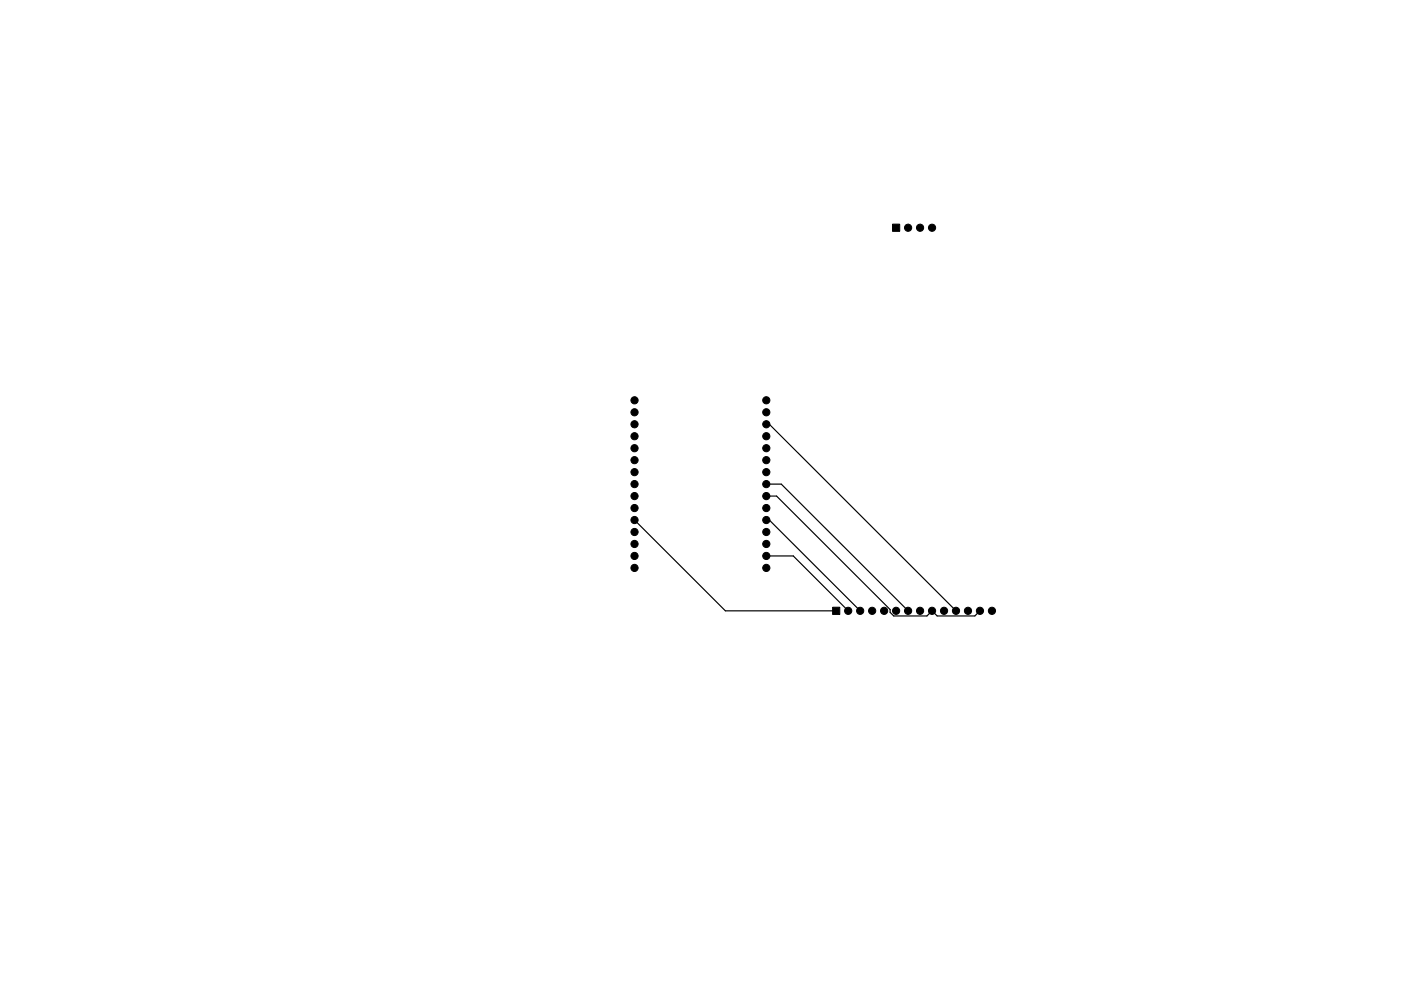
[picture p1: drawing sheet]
<svg xmlns="http://www.w3.org/2000/svg" width="297mm" height="210mm" viewBox="0 0 297 210" stroke-linecap="round" stroke-linejoin="round" font-family="sans-serif">
<g fill="#000" stroke="#000" stroke-width=".21">
<path d="M189.2 47.6h1.6v1.5h-1.6zM176.5 128.8h1.6v1.6h-1.6z"/>
<circle cx="192.5" cy="48.3" r=".76"/>
<circle cx="195.1" cy="48.3" r=".76"/>
<circle cx="197.6" cy="48.3" r=".76"/>
<circle cx="134.5" cy="92.6" r=".76"/>
<circle cx="134.5" cy="87.5" r=".76"/>
<circle cx="134.5" cy="97.6" r=".76"/>
<circle cx="134.5" cy="90" r=".76"/>
<circle cx="134.5" cy="95.1" r=".76"/>
<circle cx="134.5" cy="84.9" r=".76"/>
<circle cx="162.5" cy="95.1" r=".76"/>
<circle cx="162.5" cy="90" r=".76"/>
<circle cx="162.5" cy="84.9" r=".76"/>
<circle cx="162.5" cy="92.6" r=".76"/>
<circle cx="162.5" cy="97.6" r=".76"/>
<circle cx="162.5" cy="87.5" r=".76"/>
<circle cx="134.5" cy="102.7" r=".76"/>
<circle cx="134.5" cy="107.8" r=".76"/>
<circle cx="134.5" cy="105.3" r=".76"/>
<circle cx="134.5" cy="112.9" r=".76"/>
<circle cx="134.5" cy="115.4" r=".76"/>
<circle cx="134.5" cy="100.2" r=".76"/>
<circle cx="134.5" cy="110.3" r=".76"/>
<circle cx="134.5" cy="118" r=".76"/>
<circle cx="162.5" cy="118" r=".76"/>
<circle cx="162.5" cy="102.7" r=".76"/>
<circle cx="162.5" cy="110.3" r=".76"/>
<circle cx="162.5" cy="107.8" r=".76"/>
<circle cx="162.5" cy="115.4" r=".76"/>
<circle cx="162.5" cy="112.9" r=".76"/>
<circle cx="162.5" cy="100.2" r=".76"/>
<circle cx="162.5" cy="105.3" r=".76"/>
<circle cx="134.5" cy="120.5" r=".76"/>
<circle cx="162.5" cy="120.5" r=".76"/>
<circle cx="179.8" cy="129.6" r=".76"/>
<circle cx="182.4" cy="129.6" r=".76"/>
<circle cx="184.9" cy="129.6" r=".76"/>
<circle cx="187.5" cy="129.6" r=".76"/>
<circle cx="190" cy="129.6" r=".76"/>
<circle cx="192.5" cy="129.6" r=".76"/>
<circle cx="195.1" cy="129.6" r=".76"/>
<circle cx="197.6" cy="129.6" r=".76"/>
<circle cx="200.2" cy="129.6" r=".76"/>
<circle cx="202.7" cy="129.6" r=".76"/>
<circle cx="205.2" cy="129.6" r=".76"/>
<circle cx="207.8" cy="129.6" r=".76"/>
<circle cx="210.3" cy="129.6" r=".76"/>
</g>
<path d="M162.5 90h.6l39.6 39.6M134.5 110.3l19.3 19.3h23.5M162.5 118h5.7l11.6 11.6M162.5 110.3h.6l19.3 19.3M162.5 102.7h3.1l26.9 26.9M162.5 105.3h2.2l24 24v.6l.8 .8h7l1.1-1.1 1.1 1.1h8l1.1-1.1" fill="none" stroke="#000" stroke-width=".25"/>
</svg>
